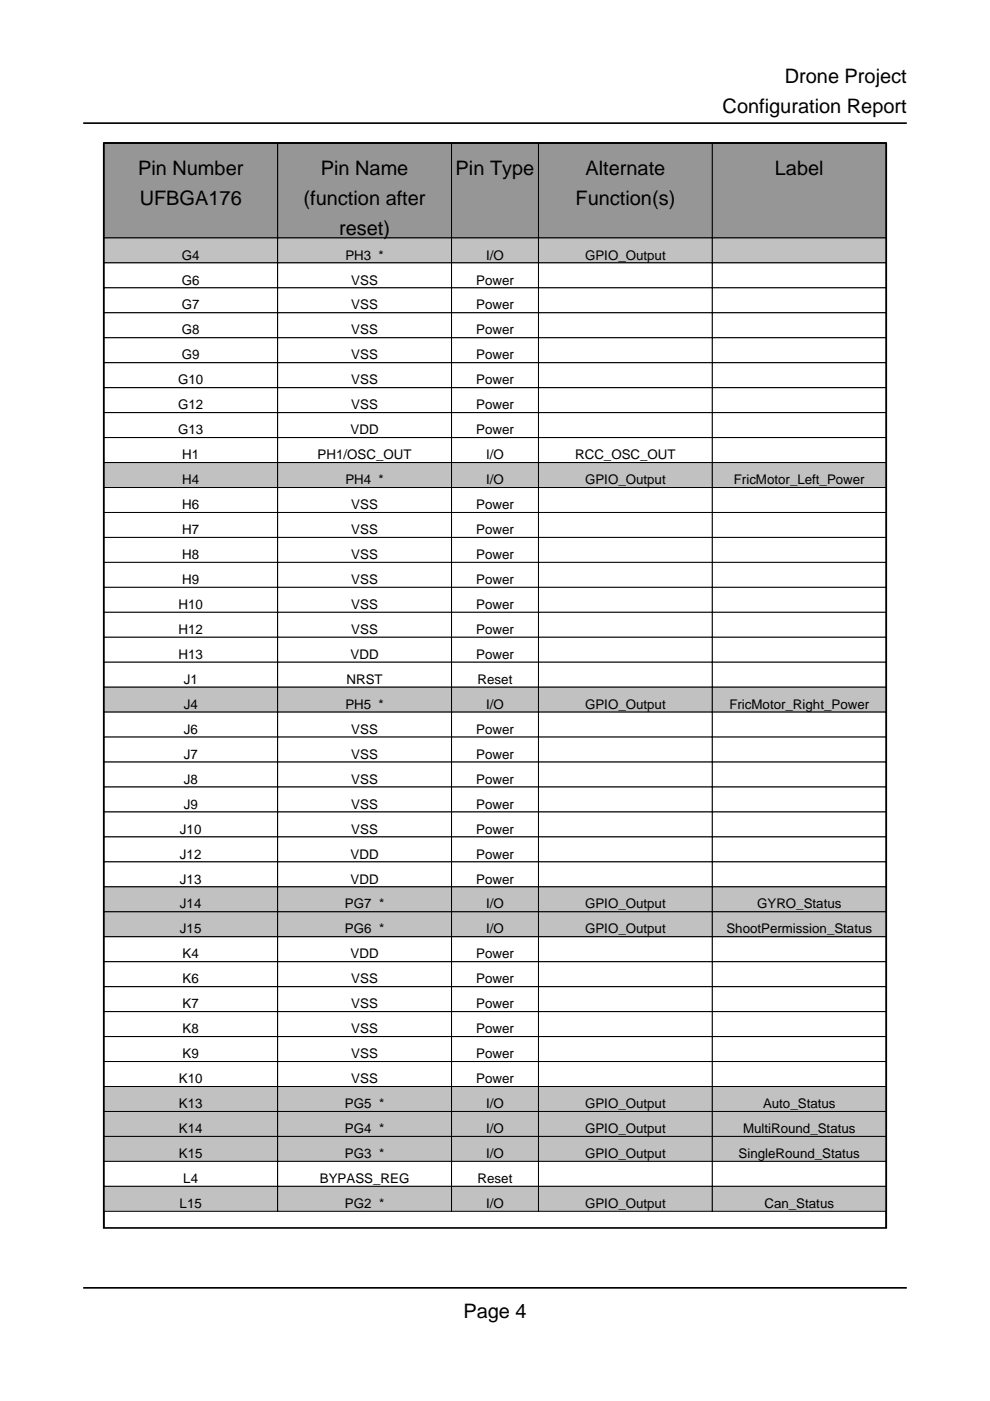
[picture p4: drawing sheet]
<svg xmlns="http://www.w3.org/2000/svg" width="210mm" height="297mm" viewBox="0 0 210 297" stroke-linecap="round" stroke-linejoin="round" font-family="sans-serif">
<defs><g id="words">
<g font-size="4.2">
<text x="166.4" y="17.6">Drone Project</text>
<text x="153.2" y="24">Configuration Report</text>
<text x="29.3" y="37">Pin Number</text>
<text x="68" y="37">Pin Name</text>
<text x="96.6" y="37">Pin Type</text>
<text x="124.1" y="37">Alternate</text>
<text x="164.3" y="37">Label</text>
<text x="29.6" y="43.4">UFBGA176</text>
<text x="64.4" y="43.4">(function after</text>
<text x="122" y="43.4">Function(s)</text>
<text x="71.9" y="49.7">reset)</text>
<text x="98.2" y="279.4">Page 4</text>
</g>
<g font-size="2.8">
<text x="38.6" y="55">G4</text>
<text x="73.2" y="55">PH3 *</text>
<text x="103.1" y="55">I/O</text>
<text x="124.1" y="55">GPIO_Output</text>
<text x="38.6" y="60.3">G6</text>
<text x="38.6" y="65.6">G7</text>
<text x="74.5" y="60.3">VSS</text>
<text x="74.5" y="65.6">VSS</text>
<text x="101" y="60.3">Power</text>
<text x="101" y="65.6">Power</text>
<text x="38.6" y="70.9">G8</text>
<text x="74.5" y="70.9">VSS</text>
<text x="101" y="70.9">Power</text>
<text x="38.6" y="76.2">G9</text>
<text x="74.5" y="76.2">VSS</text>
<text x="101" y="76.2">Power</text>
<text x="37.8" y="81.5">G10</text>
<text x="74.5" y="81.5">VSS</text>
<text x="101" y="81.5">Power</text>
<text x="37.8" y="86.8">G12</text>
<text x="74.5" y="86.8">VSS</text>
<text x="101" y="86.8">Power</text>
<text x="37.8" y="92.1">G13</text>
<text x="74.3" y="92.1">VDD</text>
<text x="101" y="92.1">Power</text>
<text x="38.6" y="97.4">H1</text>
<text x="67.3" y="97.4">PH1/OSC_OUT</text>
<text x="103.1" y="97.4">I/O</text>
<text x="121.9" y="97.4">RCC_OSC_OUT</text>
<text x="38.6" y="102.7">H4</text>
<text x="38.6" y="107.9">H6</text>
<text x="73.2" y="102.7">PH4 *</text>
<text x="74.5" y="107.9">VSS</text>
<text x="101" y="107.9">Power</text>
<text x="103.1" y="102.7">I/O</text>
<text x="124.1" y="102.7">GPIO_Output</text>
<text x="155.6" y="102.7">FricMotor_Left_Power</text>
<text x="38.6" y="113.2">H7</text>
<text x="74.5" y="113.2">VSS</text>
<text x="101" y="113.2">Power</text>
<text x="38.6" y="118.5">H8</text>
<text x="74.5" y="118.5">VSS</text>
<text x="101" y="118.5">Power</text>
<text x="38.6" y="123.8">H9</text>
<text x="74.5" y="123.8">VSS</text>
<text x="101" y="123.8">Power</text>
<text x="37.8" y="129.1">H10</text>
<text x="74.5" y="129.1">VSS</text>
<text x="101" y="129.1">Power</text>
<text x="37.8" y="134.4">H12</text>
<text x="74.5" y="134.4">VSS</text>
<text x="101" y="134.4">Power</text>
<text x="37.8" y="139.7">H13</text>
<text x="74.3" y="139.7">VDD</text>
<text x="101" y="139.7">Power</text>
<text x="38.9" y="145">J1</text>
<text x="73.5" y="145">NRST</text>
<text x="101.3" y="145">Reset</text>
<text x="38.9" y="150.3">J4</text>
<text x="38.9" y="155.6">J6</text>
<text x="73.2" y="150.3">PH5 *</text>
<text x="74.5" y="155.6">VSS</text>
<text x="101" y="155.6">Power</text>
<text x="103.1" y="150.3">I/O</text>
<text x="124.1" y="150.3">GPIO_Output</text>
<text x="154.6" y="150.3">FricMotor_Right_Power</text>
<text x="38.9" y="160.9">J7</text>
<text x="74.5" y="160.9">VSS</text>
<text x="101" y="160.9">Power</text>
<text x="38.9" y="166.2">J8</text>
<text x="74.5" y="166.2">VSS</text>
<text x="101" y="166.2">Power</text>
<text x="38.9" y="171.4">J9</text>
<text x="74.5" y="171.4">VSS</text>
<text x="101" y="171.4">Power</text>
<text x="38.2" y="176.7">J10</text>
<text x="74.5" y="176.7">VSS</text>
<text x="101" y="176.7">Power</text>
<text x="38.2" y="182">J12</text>
<text x="74.3" y="182">VDD</text>
<text x="101" y="182">Power</text>
<text x="38.2" y="187.3">J13</text>
<text x="74.3" y="187.3">VDD</text>
<text x="101" y="187.3">Power</text>
<text x="38.2" y="192.6">J14</text>
<text x="38.2" y="197.9">J15</text>
<text x="73.1" y="192.6">PG7 *</text>
<text x="73.1" y="197.9">PG6 *</text>
<text x="103.1" y="192.6">I/O</text>
<text x="103.1" y="197.9">I/O</text>
<text x="124.1" y="192.6">GPIO_Output</text>
<text x="124.1" y="197.9">GPIO_Output</text>
<text x="154" y="197.9">ShootPermission_Status</text>
<text x="160.5" y="192.6">GYRO_Status</text>
<text x="38.7" y="203.2">K4</text>
<text x="74.3" y="203.2">VDD</text>
<text x="101" y="203.2">Power</text>
<text x="38.7" y="208.5">K6</text>
<text x="74.5" y="208.5">VSS</text>
<text x="101" y="208.5">Power</text>
<text x="38.7" y="213.8">K7</text>
<text x="74.5" y="213.8">VSS</text>
<text x="101" y="213.8">Power</text>
<text x="38.7" y="219.1">K8</text>
<text x="74.5" y="219.1">VSS</text>
<text x="101" y="219.1">Power</text>
<text x="38.7" y="224.4">K9</text>
<text x="74.5" y="224.4">VSS</text>
<text x="101" y="224.4">Power</text>
<text x="37.9" y="229.7">K10</text>
<text x="74.5" y="229.7">VSS</text>
<text x="101" y="229.7">Power</text>
<text x="37.9" y="234.9">K13</text>
<text x="73.1" y="234.9">PG5 *</text>
<text x="103.1" y="234.9">I/O</text>
<text x="124.1" y="234.9">GPIO_Output</text>
<text x="161.8" y="234.9">Auto_Status</text>
<text x="37.9" y="240.2">K14</text>
<text x="37.9" y="245.5">K15</text>
<text x="73.1" y="240.2">PG4 *</text>
<text x="73.1" y="245.5">PG3 *</text>
<text x="103.1" y="240.2">I/O</text>
<text x="103.1" y="245.5">I/O</text>
<text x="124.1" y="240.2">GPIO_Output</text>
<text x="124.1" y="245.5">GPIO_Output</text>
<text x="156.6" y="245.5">SingleRound_Status</text>
<text x="157.5" y="240.2">MultiRound_Status</text>
<text x="38.9" y="250.8">L4</text>
<text x="67.8" y="250.8">BYPASS_REG</text>
<text x="101.3" y="250.8">Reset</text>
<text x="38.1" y="256.1">L15</text>
<text x="73.1" y="256.1">PG2 *</text>
<text x="103.1" y="256.1">I/O</text>
<text x="124.1" y="256.1">GPIO_Output</text>
<text x="162.1" y="256.1">Can_Status</text>
</g>
</g></defs>
<path d="M22 260.3v-230h165.9v230" fill="none" stroke="#000" stroke-width=".35"/>
<path d="M22 30.3h36.9v20.1h-36.9z" fill="#90989e"/>
<path d="M22 30.3h36.9v20.1h-36.9z" fill="none" stroke="#000" stroke-width=".21"/>
<path d="M58.9 30.3h36.8v20.1h-36.8z" fill="#90989e"/>
<path d="M58.9 30.3h36.8v20.1h-36.8z" fill="none" stroke="#000" stroke-width=".21"/>
<path d="M95.7 30.3h18.5v20.1h-18.5z" fill="#90989e"/>
<path d="M95.7 30.3h18.5v20.1h-18.5z" fill="none" stroke="#000" stroke-width=".21"/>
<path d="M114.2 30.3h36.8v20.1h-36.8z" fill="#90989e"/>
<path d="M114.2 30.3h36.8v20.1h-36.8z" fill="none" stroke="#000" stroke-width=".21"/>
<path d="M151 30.3h36.9v20.1h-36.9z" fill="#90989e"/>
<path d="M151 30.3h36.9v20.1h-36.9z" fill="none" stroke="#000" stroke-width=".21"/>
<path d="M22 50.4h36.9v5.3h-36.9z" fill="#b9c4ca"/>
<path d="M22 50.4h36.9v5.3h-36.9z" fill="none" stroke="#000" stroke-width=".21"/>
<path d="M58.9 50.4h36.8v5.3h-36.8z" fill="#b9c4ca"/>
<path d="M58.9 50.4h36.8v5.3h-36.8z" fill="none" stroke="#000" stroke-width=".21"/>
<path d="M95.7 50.4h18.5v5.3h-18.5z" fill="#b9c4ca"/>
<path d="M95.7 50.4h18.5v5.3h-18.5z" fill="none" stroke="#000" stroke-width=".21"/>
<path d="M114.2 50.4h36.8v5.3h-36.8z" fill="#b9c4ca"/>
<path d="M114.2 50.4h36.8v5.3h-36.8z" fill="none" stroke="#000" stroke-width=".21"/>
<path d="M151 50.4h36.9v5.3h-36.9z" fill="#b9c4ca"/>
<path d="M151 50.4h36.9v5.3h-36.9z" fill="none" stroke="#000" stroke-width=".21"/>
<path d="M22 55.7h36.9v5.3h-36.9z" fill="#fff"/>
<path d="M22 55.7h36.9v5.3h-36.9z" fill="none" stroke="#000" stroke-width=".21"/>
<path d="M58.9 55.7h36.8v5.3h-36.8z" fill="#fff"/>
<path d="M58.9 55.7h36.8v5.3h-36.8z" fill="none" stroke="#000" stroke-width=".21"/>
<path d="M95.7 55.7h18.5v5.3h-18.5z" fill="#fff"/>
<path d="M95.7 55.7h18.5v5.3h-18.5z" fill="none" stroke="#000" stroke-width=".21"/>
<path d="M114.2 55.7h36.8v5.3h-36.8z" fill="#fff"/>
<path d="M114.2 55.7h36.8v5.3h-36.8z" fill="none" stroke="#000" stroke-width=".21"/>
<path d="M151 55.7h36.9v5.3h-36.9z" fill="#fff"/>
<path d="M151 55.7h36.9v5.3h-36.9z" fill="none" stroke="#000" stroke-width=".21"/>
<path d="M22 61h36.9v5.3h-36.9z" fill="#fff"/>
<path d="M22 61h36.9v5.3h-36.9z" fill="none" stroke="#000" stroke-width=".21"/>
<path d="M58.9 61h36.8v5.3h-36.8z" fill="#fff"/>
<path d="M58.9 61h36.8v5.3h-36.8z" fill="none" stroke="#000" stroke-width=".21"/>
<path d="M95.7 61h18.5v5.3h-18.5z" fill="#fff"/>
<path d="M95.7 61h18.5v5.3h-18.5z" fill="none" stroke="#000" stroke-width=".21"/>
<path d="M114.2 61h36.8v5.3h-36.8z" fill="#fff"/>
<path d="M114.2 61h36.8v5.3h-36.8z" fill="none" stroke="#000" stroke-width=".21"/>
<path d="M151 61h36.9v5.3h-36.9z" fill="#fff"/>
<path d="M151 61h36.9v5.3h-36.9z" fill="none" stroke="#000" stroke-width=".21"/>
<path d="M22 66.3h36.9v5.3h-36.9z" fill="#fff"/>
<path d="M22 66.3h36.9v5.3h-36.9z" fill="none" stroke="#000" stroke-width=".21"/>
<path d="M58.9 66.3h36.8v5.3h-36.8z" fill="#fff"/>
<path d="M58.9 66.3h36.8v5.3h-36.8z" fill="none" stroke="#000" stroke-width=".21"/>
<path d="M95.7 66.3h18.5v5.3h-18.5z" fill="#fff"/>
<path d="M95.7 66.3h18.5v5.3h-18.5z" fill="none" stroke="#000" stroke-width=".21"/>
<path d="M114.2 66.3h36.8v5.3h-36.8z" fill="#fff"/>
<path d="M114.2 66.3h36.8v5.3h-36.8z" fill="none" stroke="#000" stroke-width=".21"/>
<path d="M151 66.3h36.9v5.3h-36.9z" fill="#fff"/>
<path d="M151 66.3h36.9v5.3h-36.9z" fill="none" stroke="#000" stroke-width=".21"/>
<path d="M22 71.6h36.9v5.3h-36.9z" fill="#fff"/>
<path d="M22 71.6h36.9v5.3h-36.9z" fill="none" stroke="#000" stroke-width=".21"/>
<path d="M58.9 71.6h36.8v5.3h-36.8z" fill="#fff"/>
<path d="M58.9 71.6h36.8v5.3h-36.8z" fill="none" stroke="#000" stroke-width=".21"/>
<path d="M95.7 71.6h18.5v5.3h-18.5z" fill="#fff"/>
<path d="M95.7 71.6h18.5v5.3h-18.5z" fill="none" stroke="#000" stroke-width=".21"/>
<path d="M114.2 71.6h36.8v5.3h-36.8z" fill="#fff"/>
<path d="M114.2 71.6h36.8v5.3h-36.8z" fill="none" stroke="#000" stroke-width=".21"/>
<path d="M151 71.6h36.9v5.3h-36.9z" fill="#fff"/>
<path d="M151 71.6h36.9v5.3h-36.9z" fill="none" stroke="#000" stroke-width=".21"/>
<path d="M22 76.9h36.9v5.3h-36.9z" fill="#fff"/>
<path d="M22 76.9h36.9v5.3h-36.9z" fill="none" stroke="#000" stroke-width=".21"/>
<path d="M58.9 76.9h36.8v5.3h-36.8z" fill="#fff"/>
<path d="M58.9 76.9h36.8v5.3h-36.8z" fill="none" stroke="#000" stroke-width=".21"/>
<path d="M95.7 76.9h18.5v5.3h-18.5z" fill="#fff"/>
<path d="M95.7 76.9h18.5v5.3h-18.5z" fill="none" stroke="#000" stroke-width=".21"/>
<path d="M114.2 76.9h36.8v5.3h-36.8z" fill="#fff"/>
<path d="M114.2 76.9h36.8v5.3h-36.8z" fill="none" stroke="#000" stroke-width=".21"/>
<path d="M151 76.9h36.9v5.3h-36.9z" fill="#fff"/>
<path d="M151 76.9h36.9v5.3h-36.9z" fill="none" stroke="#000" stroke-width=".21"/>
<path d="M22 82.2h36.9v5.3h-36.9z" fill="#fff"/>
<path d="M22 82.2h36.9v5.3h-36.9z" fill="none" stroke="#000" stroke-width=".21"/>
<path d="M58.9 82.2h36.8v5.3h-36.8z" fill="#fff"/>
<path d="M58.9 82.2h36.8v5.3h-36.8z" fill="none" stroke="#000" stroke-width=".21"/>
<path d="M95.7 82.2h18.5v5.3h-18.5z" fill="#fff"/>
<path d="M95.7 82.2h18.5v5.3h-18.5z" fill="none" stroke="#000" stroke-width=".21"/>
<path d="M114.2 82.2h36.8v5.3h-36.8z" fill="#fff"/>
<path d="M114.2 82.2h36.8v5.3h-36.8z" fill="none" stroke="#000" stroke-width=".21"/>
<path d="M151 82.2h36.9v5.3h-36.9z" fill="#fff"/>
<path d="M151 82.2h36.9v5.3h-36.9z" fill="none" stroke="#000" stroke-width=".21"/>
<path d="M22 87.5h36.9v5.3h-36.9z" fill="#fff"/>
<path d="M22 87.5h36.9v5.3h-36.9z" fill="none" stroke="#000" stroke-width=".21"/>
<path d="M58.9 87.5h36.8v5.3h-36.8z" fill="#fff"/>
<path d="M58.9 87.5h36.8v5.3h-36.8z" fill="none" stroke="#000" stroke-width=".21"/>
<path d="M95.7 87.5h18.5v5.3h-18.5z" fill="#fff"/>
<path d="M95.7 87.5h18.5v5.3h-18.5z" fill="none" stroke="#000" stroke-width=".21"/>
<path d="M114.2 87.5h36.8v5.3h-36.8z" fill="#fff"/>
<path d="M114.2 87.5h36.8v5.3h-36.8z" fill="none" stroke="#000" stroke-width=".21"/>
<path d="M151 87.5h36.9v5.3h-36.9z" fill="#fff"/>
<path d="M151 87.5h36.9v5.3h-36.9z" fill="none" stroke="#000" stroke-width=".21"/>
<path d="M22 92.8h36.9v5.3h-36.9z" fill="#fff"/>
<path d="M22 92.8h36.9v5.3h-36.9z" fill="none" stroke="#000" stroke-width=".21"/>
<path d="M58.9 92.8h36.8v5.3h-36.8z" fill="#fff"/>
<path d="M58.9 92.8h36.8v5.3h-36.8z" fill="none" stroke="#000" stroke-width=".21"/>
<path d="M95.7 92.8h18.5v5.3h-18.5z" fill="#fff"/>
<path d="M95.7 92.8h18.5v5.3h-18.5z" fill="none" stroke="#000" stroke-width=".21"/>
<path d="M114.2 92.8h36.8v5.3h-36.8z" fill="#fff"/>
<path d="M114.2 92.8h36.8v5.3h-36.8z" fill="none" stroke="#000" stroke-width=".21"/>
<path d="M151 92.8h36.9v5.3h-36.9z" fill="#fff"/>
<path d="M151 92.8h36.9v5.3h-36.9z" fill="none" stroke="#000" stroke-width=".21"/>
<path d="M22 98.1h36.9v5.3h-36.9z" fill="#b9c4ca"/>
<path d="M22 98.1h36.9v5.3h-36.9z" fill="none" stroke="#000" stroke-width=".21"/>
<path d="M58.9 98.1h36.8v5.3h-36.8z" fill="#b9c4ca"/>
<path d="M58.9 98.1h36.8v5.3h-36.8z" fill="none" stroke="#000" stroke-width=".21"/>
<path d="M95.7 98.1h18.5v5.3h-18.5z" fill="#b9c4ca"/>
<path d="M95.7 98.1h18.5v5.3h-18.5z" fill="none" stroke="#000" stroke-width=".21"/>
<path d="M114.2 98.1h36.8v5.3h-36.8z" fill="#b9c4ca"/>
<path d="M114.2 98.1h36.8v5.3h-36.8z" fill="none" stroke="#000" stroke-width=".21"/>
<path d="M151 98.1h36.9v5.3h-36.9z" fill="#b9c4ca"/>
<path d="M151 98.1h36.9v5.3h-36.9z" fill="none" stroke="#000" stroke-width=".21"/>
<path d="M22 103.4h36.9v5.3h-36.9z" fill="#fff"/>
<path d="M22 103.4h36.9v5.3h-36.9z" fill="none" stroke="#000" stroke-width=".21"/>
<path d="M58.9 103.4h36.8v5.3h-36.8z" fill="#fff"/>
<path d="M58.9 103.4h36.8v5.3h-36.8z" fill="none" stroke="#000" stroke-width=".21"/>
<path d="M95.7 103.4h18.5v5.3h-18.5z" fill="#fff"/>
<path d="M95.7 103.4h18.5v5.3h-18.5z" fill="none" stroke="#000" stroke-width=".21"/>
<path d="M114.2 103.4h36.8v5.3h-36.8z" fill="#fff"/>
<path d="M114.2 103.4h36.8v5.3h-36.8z" fill="none" stroke="#000" stroke-width=".21"/>
<path d="M151 103.4h36.9v5.3h-36.9z" fill="#fff"/>
<path d="M151 103.4h36.9v5.3h-36.9z" fill="none" stroke="#000" stroke-width=".21"/>
<path d="M22 108.7h36.9v5.2h-36.9z" fill="#fff"/>
<path d="M22 108.7h36.9v5.2h-36.9z" fill="none" stroke="#000" stroke-width=".21"/>
<path d="M58.9 108.7h36.8v5.2h-36.8z" fill="#fff"/>
<path d="M58.9 108.7h36.8v5.2h-36.8z" fill="none" stroke="#000" stroke-width=".21"/>
<path d="M95.7 108.7h18.5v5.2h-18.5z" fill="#fff"/>
<path d="M95.7 108.7h18.5v5.2h-18.5z" fill="none" stroke="#000" stroke-width=".21"/>
<path d="M114.2 108.7h36.8v5.2h-36.8z" fill="#fff"/>
<path d="M114.2 108.7h36.8v5.2h-36.8z" fill="none" stroke="#000" stroke-width=".21"/>
<path d="M151 108.7h36.9v5.2h-36.9z" fill="#fff"/>
<path d="M151 108.7h36.9v5.2h-36.9z" fill="none" stroke="#000" stroke-width=".21"/>
<path d="M22 113.9h36.9v5.3h-36.9z" fill="#fff"/>
<path d="M22 113.9h36.9v5.3h-36.9z" fill="none" stroke="#000" stroke-width=".21"/>
<path d="M58.9 113.9h36.8v5.3h-36.8z" fill="#fff"/>
<path d="M58.9 113.9h36.8v5.3h-36.8z" fill="none" stroke="#000" stroke-width=".21"/>
<path d="M95.7 113.9h18.5v5.3h-18.5z" fill="#fff"/>
<path d="M95.7 113.9h18.5v5.3h-18.5z" fill="none" stroke="#000" stroke-width=".21"/>
<path d="M114.2 113.9h36.8v5.3h-36.8z" fill="#fff"/>
<path d="M114.2 113.9h36.8v5.3h-36.8z" fill="none" stroke="#000" stroke-width=".21"/>
<path d="M151 113.9h36.9v5.3h-36.9z" fill="#fff"/>
<path d="M151 113.9h36.9v5.3h-36.9z" fill="none" stroke="#000" stroke-width=".21"/>
<path d="M22 119.2h36.9v5.3h-36.9z" fill="#fff"/>
<path d="M22 119.2h36.9v5.3h-36.9z" fill="none" stroke="#000" stroke-width=".21"/>
<path d="M58.9 119.2h36.8v5.3h-36.8z" fill="#fff"/>
<path d="M58.9 119.2h36.8v5.3h-36.8z" fill="none" stroke="#000" stroke-width=".21"/>
<path d="M95.7 119.2h18.5v5.3h-18.5z" fill="#fff"/>
<path d="M95.7 119.2h18.5v5.3h-18.5z" fill="none" stroke="#000" stroke-width=".21"/>
<path d="M114.2 119.2h36.8v5.3h-36.8z" fill="#fff"/>
<path d="M114.2 119.2h36.8v5.3h-36.8z" fill="none" stroke="#000" stroke-width=".21"/>
<path d="M151 119.2h36.9v5.3h-36.9z" fill="#fff"/>
<path d="M151 119.2h36.9v5.3h-36.9z" fill="none" stroke="#000" stroke-width=".21"/>
<path d="M22 124.5h36.9v5.3h-36.9z" fill="#fff"/>
<path d="M22 124.5h36.9v5.3h-36.9z" fill="none" stroke="#000" stroke-width=".21"/>
<path d="M58.9 124.5h36.8v5.3h-36.8z" fill="#fff"/>
<path d="M58.9 124.5h36.8v5.3h-36.8z" fill="none" stroke="#000" stroke-width=".21"/>
<path d="M95.7 124.5h18.5v5.3h-18.5z" fill="#fff"/>
<path d="M95.7 124.5h18.5v5.3h-18.5z" fill="none" stroke="#000" stroke-width=".21"/>
<path d="M114.2 124.5h36.8v5.3h-36.8z" fill="#fff"/>
<path d="M114.2 124.5h36.8v5.3h-36.8z" fill="none" stroke="#000" stroke-width=".21"/>
<path d="M151 124.5h36.9v5.3h-36.9z" fill="#fff"/>
<path d="M151 124.5h36.9v5.3h-36.9z" fill="none" stroke="#000" stroke-width=".21"/>
<path d="M22 129.8h36.9v5.3h-36.9z" fill="#fff"/>
<path d="M22 129.8h36.9v5.3h-36.9z" fill="none" stroke="#000" stroke-width=".21"/>
<path d="M58.9 129.8h36.8v5.3h-36.8z" fill="#fff"/>
<path d="M58.9 129.8h36.8v5.3h-36.8z" fill="none" stroke="#000" stroke-width=".21"/>
<path d="M95.7 129.8h18.5v5.3h-18.5z" fill="#fff"/>
<path d="M95.7 129.8h18.5v5.3h-18.5z" fill="none" stroke="#000" stroke-width=".21"/>
<path d="M114.2 129.8h36.8v5.3h-36.8z" fill="#fff"/>
<path d="M114.2 129.8h36.8v5.3h-36.8z" fill="none" stroke="#000" stroke-width=".21"/>
<path d="M151 129.8h36.9v5.3h-36.9z" fill="#fff"/>
<path d="M151 129.8h36.9v5.3h-36.9z" fill="none" stroke="#000" stroke-width=".21"/>
<path d="M22 135.1h36.9v5.3h-36.9z" fill="#fff"/>
<path d="M22 135.1h36.9v5.3h-36.9z" fill="none" stroke="#000" stroke-width=".21"/>
<path d="M58.9 135.1h36.8v5.3h-36.8z" fill="#fff"/>
<path d="M58.9 135.1h36.8v5.3h-36.8z" fill="none" stroke="#000" stroke-width=".21"/>
<path d="M95.7 135.1h18.5v5.3h-18.5z" fill="#fff"/>
<path d="M95.7 135.1h18.5v5.3h-18.5z" fill="none" stroke="#000" stroke-width=".21"/>
<path d="M114.2 135.1h36.8v5.3h-36.8z" fill="#fff"/>
<path d="M114.2 135.1h36.8v5.3h-36.8z" fill="none" stroke="#000" stroke-width=".21"/>
<path d="M151 135.1h36.9v5.3h-36.9z" fill="#fff"/>
<path d="M151 135.1h36.9v5.3h-36.9z" fill="none" stroke="#000" stroke-width=".21"/>
<path d="M22 140.4h36.9v5.3h-36.9z" fill="#fff"/>
<path d="M22 140.4h36.9v5.3h-36.9z" fill="none" stroke="#000" stroke-width=".21"/>
<path d="M58.9 140.4h36.8v5.3h-36.8z" fill="#fff"/>
<path d="M58.9 140.4h36.8v5.3h-36.8z" fill="none" stroke="#000" stroke-width=".21"/>
<path d="M95.7 140.4h18.5v5.3h-18.5z" fill="#fff"/>
<path d="M95.7 140.4h18.5v5.3h-18.5z" fill="none" stroke="#000" stroke-width=".21"/>
<path d="M114.2 140.4h36.8v5.3h-36.8z" fill="#fff"/>
<path d="M114.2 140.4h36.8v5.3h-36.8z" fill="none" stroke="#000" stroke-width=".21"/>
<path d="M151 140.4h36.9v5.3h-36.9z" fill="#fff"/>
<path d="M151 140.4h36.9v5.3h-36.9z" fill="none" stroke="#000" stroke-width=".21"/>
<path d="M22 145.7h36.9v5.3h-36.9z" fill="#b9c4ca"/>
<path d="M22 145.7h36.9v5.3h-36.9z" fill="none" stroke="#000" stroke-width=".21"/>
<path d="M58.9 145.7h36.8v5.3h-36.8z" fill="#b9c4ca"/>
<path d="M58.9 145.7h36.8v5.3h-36.8z" fill="none" stroke="#000" stroke-width=".21"/>
<path d="M95.7 145.7h18.5v5.3h-18.5z" fill="#b9c4ca"/>
<path d="M95.7 145.7h18.5v5.3h-18.5z" fill="none" stroke="#000" stroke-width=".21"/>
<path d="M114.2 145.7h36.8v5.3h-36.8z" fill="#b9c4ca"/>
<path d="M114.2 145.7h36.8v5.3h-36.8z" fill="none" stroke="#000" stroke-width=".21"/>
<path d="M151 145.7h36.9v5.3h-36.9z" fill="#b9c4ca"/>
<path d="M151 145.7h36.9v5.3h-36.9z" fill="none" stroke="#000" stroke-width=".21"/>
<path d="M22 151h36.9v5.3h-36.9z" fill="#fff"/>
<path d="M22 151h36.9v5.3h-36.9z" fill="none" stroke="#000" stroke-width=".21"/>
<path d="M58.9 151h36.8v5.3h-36.8z" fill="#fff"/>
<path d="M58.9 151h36.8v5.3h-36.8z" fill="none" stroke="#000" stroke-width=".21"/>
<path d="M95.7 151h18.5v5.3h-18.5z" fill="#fff"/>
<path d="M95.7 151h18.5v5.3h-18.5z" fill="none" stroke="#000" stroke-width=".21"/>
<path d="M114.2 151h36.8v5.3h-36.8z" fill="#fff"/>
<path d="M114.2 151h36.8v5.3h-36.8z" fill="none" stroke="#000" stroke-width=".21"/>
<path d="M151 151h36.9v5.3h-36.9z" fill="#fff"/>
<path d="M151 151h36.9v5.3h-36.9z" fill="none" stroke="#000" stroke-width=".21"/>
<path d="M22 156.3h36.9v5.3h-36.9z" fill="#fff"/>
<path d="M22 156.3h36.9v5.3h-36.9z" fill="none" stroke="#000" stroke-width=".21"/>
<path d="M58.9 156.3h36.8v5.3h-36.8z" fill="#fff"/>
<path d="M58.9 156.3h36.8v5.3h-36.8z" fill="none" stroke="#000" stroke-width=".21"/>
<path d="M95.7 156.3h18.5v5.3h-18.5z" fill="#fff"/>
<path d="M95.7 156.3h18.5v5.3h-18.5z" fill="none" stroke="#000" stroke-width=".21"/>
<path d="M114.2 156.3h36.8v5.3h-36.8z" fill="#fff"/>
<path d="M114.2 156.3h36.8v5.3h-36.8z" fill="none" stroke="#000" stroke-width=".21"/>
<path d="M151 156.3h36.9v5.3h-36.9z" fill="#fff"/>
<path d="M151 156.3h36.9v5.3h-36.9z" fill="none" stroke="#000" stroke-width=".21"/>
<path d="M22 161.6h36.9v5.3h-36.9z" fill="#fff"/>
<path d="M22 161.6h36.9v5.3h-36.9z" fill="none" stroke="#000" stroke-width=".21"/>
<path d="M58.9 161.6h36.8v5.3h-36.8z" fill="#fff"/>
<path d="M58.9 161.6h36.8v5.3h-36.8z" fill="none" stroke="#000" stroke-width=".21"/>
<path d="M95.7 161.6h18.5v5.3h-18.5z" fill="#fff"/>
<path d="M95.7 161.6h18.5v5.3h-18.5z" fill="none" stroke="#000" stroke-width=".21"/>
<path d="M114.2 161.6h36.8v5.3h-36.8z" fill="#fff"/>
<path d="M114.2 161.6h36.8v5.3h-36.8z" fill="none" stroke="#000" stroke-width=".21"/>
<path d="M151 161.6h36.9v5.3h-36.9z" fill="#fff"/>
<path d="M151 161.6h36.9v5.3h-36.9z" fill="none" stroke="#000" stroke-width=".21"/>
<path d="M22 166.9h36.9v5.3h-36.9z" fill="#fff"/>
<path d="M22 166.9h36.9v5.3h-36.9z" fill="none" stroke="#000" stroke-width=".21"/>
<path d="M58.9 166.9h36.8v5.3h-36.8z" fill="#fff"/>
<path d="M58.9 166.9h36.8v5.3h-36.8z" fill="none" stroke="#000" stroke-width=".21"/>
<path d="M95.7 166.9h18.5v5.3h-18.5z" fill="#fff"/>
<path d="M95.7 166.9h18.5v5.3h-18.5z" fill="none" stroke="#000" stroke-width=".21"/>
<path d="M114.2 166.9h36.8v5.3h-36.8z" fill="#fff"/>
<path d="M114.2 166.9h36.8v5.3h-36.8z" fill="none" stroke="#000" stroke-width=".21"/>
<path d="M151 166.9h36.9v5.3h-36.9z" fill="#fff"/>
<path d="M151 166.9h36.9v5.3h-36.9z" fill="none" stroke="#000" stroke-width=".21"/>
<path d="M22 172.2h36.9v5.2h-36.9z" fill="#fff"/>
<path d="M22 172.2h36.9v5.2h-36.9z" fill="none" stroke="#000" stroke-width=".21"/>
<path d="M58.9 172.2h36.8v5.2h-36.8z" fill="#fff"/>
<path d="M58.9 172.2h36.8v5.2h-36.8z" fill="none" stroke="#000" stroke-width=".21"/>
<path d="M95.7 172.2h18.5v5.2h-18.5z" fill="#fff"/>
<path d="M95.7 172.2h18.5v5.2h-18.5z" fill="none" stroke="#000" stroke-width=".21"/>
<path d="M114.2 172.2h36.8v5.2h-36.8z" fill="#fff"/>
<path d="M114.2 172.2h36.8v5.2h-36.8z" fill="none" stroke="#000" stroke-width=".21"/>
<path d="M151 172.2h36.9v5.2h-36.9z" fill="#fff"/>
<path d="M151 172.2h36.9v5.2h-36.9z" fill="none" stroke="#000" stroke-width=".21"/>
<path d="M22 177.4h36.9v5.3h-36.9z" fill="#fff"/>
<path d="M22 177.4h36.9v5.3h-36.9z" fill="none" stroke="#000" stroke-width=".21"/>
<path d="M58.9 177.4h36.8v5.3h-36.8z" fill="#fff"/>
<path d="M58.9 177.4h36.8v5.3h-36.8z" fill="none" stroke="#000" stroke-width=".21"/>
<path d="M95.7 177.4h18.5v5.3h-18.5z" fill="#fff"/>
<path d="M95.7 177.4h18.5v5.3h-18.5z" fill="none" stroke="#000" stroke-width=".21"/>
<path d="M114.2 177.4h36.8v5.3h-36.8z" fill="#fff"/>
<path d="M114.2 177.4h36.8v5.3h-36.8z" fill="none" stroke="#000" stroke-width=".21"/>
<path d="M151 177.4h36.9v5.3h-36.9z" fill="#fff"/>
<path d="M151 177.4h36.9v5.3h-36.9z" fill="none" stroke="#000" stroke-width=".21"/>
<path d="M22 182.7h36.9v5.3h-36.9z" fill="#fff"/>
<path d="M22 182.7h36.9v5.3h-36.9z" fill="none" stroke="#000" stroke-width=".21"/>
<path d="M58.9 182.7h36.8v5.3h-36.8z" fill="#fff"/>
<path d="M58.9 182.7h36.8v5.3h-36.8z" fill="none" stroke="#000" stroke-width=".21"/>
<path d="M95.7 182.7h18.5v5.3h-18.5z" fill="#fff"/>
<path d="M95.7 182.7h18.5v5.3h-18.5z" fill="none" stroke="#000" stroke-width=".21"/>
<path d="M114.2 182.7h36.8v5.3h-36.8z" fill="#fff"/>
<path d="M114.2 182.7h36.8v5.3h-36.8z" fill="none" stroke="#000" stroke-width=".21"/>
<path d="M151 182.7h36.9v5.3h-36.9z" fill="#fff"/>
<path d="M151 182.7h36.9v5.3h-36.9z" fill="none" stroke="#000" stroke-width=".21"/>
<path d="M22 188h36.9v5.3h-36.9z" fill="#b9c4ca"/>
<path d="M22 188h36.9v5.3h-36.9z" fill="none" stroke="#000" stroke-width=".21"/>
<path d="M58.9 188h36.8v5.3h-36.8z" fill="#b9c4ca"/>
<path d="M58.9 188h36.8v5.3h-36.8z" fill="none" stroke="#000" stroke-width=".21"/>
<path d="M95.7 188h18.5v5.3h-18.5z" fill="#b9c4ca"/>
<path d="M95.7 188h18.5v5.3h-18.5z" fill="none" stroke="#000" stroke-width=".21"/>
<path d="M114.2 188h36.8v5.3h-36.8z" fill="#b9c4ca"/>
<path d="M114.2 188h36.8v5.3h-36.8z" fill="none" stroke="#000" stroke-width=".21"/>
<path d="M151 188h36.9v5.3h-36.9z" fill="#b9c4ca"/>
<path d="M151 188h36.9v5.3h-36.9z" fill="none" stroke="#000" stroke-width=".21"/>
<path d="M22 193.3h36.9v5.3h-36.9z" fill="#b9c4ca"/>
<path d="M22 193.3h36.9v5.3h-36.9z" fill="none" stroke="#000" stroke-width=".21"/>
<path d="M58.9 193.3h36.8v5.3h-36.8z" fill="#b9c4ca"/>
<path d="M58.9 193.3h36.8v5.3h-36.8z" fill="none" stroke="#000" stroke-width=".21"/>
<path d="M95.7 193.3h18.5v5.3h-18.5z" fill="#b9c4ca"/>
<path d="M95.7 193.3h18.5v5.3h-18.5z" fill="none" stroke="#000" stroke-width=".21"/>
<path d="M114.2 193.3h36.8v5.3h-36.8z" fill="#b9c4ca"/>
<path d="M114.2 193.3h36.8v5.3h-36.8z" fill="none" stroke="#000" stroke-width=".21"/>
<path d="M151 193.3h36.9v5.3h-36.9z" fill="#b9c4ca"/>
<path d="M151 193.3h36.9v5.3h-36.9z" fill="none" stroke="#000" stroke-width=".21"/>
<path d="M22 198.6h36.9v5.3h-36.9z" fill="#fff"/>
<path d="M22 198.6h36.9v5.3h-36.9z" fill="none" stroke="#000" stroke-width=".21"/>
<path d="M58.9 198.6h36.8v5.3h-36.8z" fill="#fff"/>
<path d="M58.9 198.6h36.8v5.3h-36.8z" fill="none" stroke="#000" stroke-width=".21"/>
<path d="M95.7 198.6h18.5v5.3h-18.5z" fill="#fff"/>
<path d="M95.7 198.6h18.5v5.3h-18.5z" fill="none" stroke="#000" stroke-width=".21"/>
<path d="M114.2 198.6h36.8v5.3h-36.8z" fill="#fff"/>
<path d="M114.2 198.6h36.8v5.3h-36.8z" fill="none" stroke="#000" stroke-width=".21"/>
<path d="M151 198.6h36.9v5.3h-36.9z" fill="#fff"/>
<path d="M151 198.6h36.9v5.3h-36.9z" fill="none" stroke="#000" stroke-width=".21"/>
<path d="M22 203.9h36.9v5.3h-36.9z" fill="#fff"/>
<path d="M22 203.9h36.9v5.3h-36.9z" fill="none" stroke="#000" stroke-width=".21"/>
<path d="M58.9 203.9h36.8v5.3h-36.8z" fill="#fff"/>
<path d="M58.9 203.9h36.8v5.3h-36.8z" fill="none" stroke="#000" stroke-width=".21"/>
<path d="M95.7 203.9h18.5v5.3h-18.5z" fill="#fff"/>
<path d="M95.7 203.9h18.5v5.3h-18.5z" fill="none" stroke="#000" stroke-width=".21"/>
<path d="M114.2 203.9h36.8v5.3h-36.8z" fill="#fff"/>
<path d="M114.2 203.9h36.8v5.3h-36.8z" fill="none" stroke="#000" stroke-width=".21"/>
<path d="M151 203.9h36.9v5.3h-36.9z" fill="#fff"/>
<path d="M151 203.9h36.9v5.3h-36.9z" fill="none" stroke="#000" stroke-width=".21"/>
<path d="M22 209.2h36.9v5.3h-36.9z" fill="#fff"/>
<path d="M22 209.2h36.9v5.3h-36.9z" fill="none" stroke="#000" stroke-width=".21"/>
<path d="M58.9 209.2h36.8v5.3h-36.8z" fill="#fff"/>
<path d="M58.9 209.2h36.8v5.3h-36.8z" fill="none" stroke="#000" stroke-width=".21"/>
<path d="M95.7 209.2h18.5v5.3h-18.5z" fill="#fff"/>
<path d="M95.7 209.2h18.5v5.3h-18.5z" fill="none" stroke="#000" stroke-width=".21"/>
<path d="M114.2 209.2h36.8v5.3h-36.8z" fill="#fff"/>
<path d="M114.2 209.2h36.8v5.3h-36.8z" fill="none" stroke="#000" stroke-width=".21"/>
<path d="M151 209.2h36.9v5.3h-36.9z" fill="#fff"/>
<path d="M151 209.2h36.9v5.3h-36.9z" fill="none" stroke="#000" stroke-width=".21"/>
<path d="M22 214.5h36.9v5.3h-36.9z" fill="#fff"/>
<path d="M22 214.5h36.9v5.3h-36.9z" fill="none" stroke="#000" stroke-width=".21"/>
<path d="M58.9 214.5h36.8v5.3h-36.8z" fill="#fff"/>
<path d="M58.9 214.5h36.8v5.3h-36.8z" fill="none" stroke="#000" stroke-width=".21"/>
<path d="M95.7 214.5h18.5v5.3h-18.5z" fill="#fff"/>
<path d="M95.7 214.5h18.5v5.3h-18.5z" fill="none" stroke="#000" stroke-width=".21"/>
<path d="M114.2 214.5h36.8v5.3h-36.8z" fill="#fff"/>
<path d="M114.2 214.5h36.8v5.3h-36.8z" fill="none" stroke="#000" stroke-width=".21"/>
<path d="M151 214.5h36.9v5.3h-36.9z" fill="#fff"/>
<path d="M151 214.5h36.9v5.3h-36.9z" fill="none" stroke="#000" stroke-width=".21"/>
<path d="M22 219.8h36.9v5.3h-36.9z" fill="#fff"/>
<path d="M22 219.8h36.9v5.3h-36.9z" fill="none" stroke="#000" stroke-width=".21"/>
<path d="M58.9 219.8h36.8v5.3h-36.8z" fill="#fff"/>
<path d="M58.9 219.8h36.8v5.3h-36.8z" fill="none" stroke="#000" stroke-width=".21"/>
<path d="M95.7 219.8h18.5v5.3h-18.5z" fill="#fff"/>
<path d="M95.7 219.8h18.5v5.3h-18.5z" fill="none" stroke="#000" stroke-width=".21"/>
<path d="M114.2 219.8h36.8v5.3h-36.8z" fill="#fff"/>
<path d="M114.2 219.8h36.8v5.3h-36.8z" fill="none" stroke="#000" stroke-width=".21"/>
<path d="M151 219.8h36.9v5.3h-36.9z" fill="#fff"/>
<path d="M151 219.8h36.9v5.3h-36.9z" fill="none" stroke="#000" stroke-width=".21"/>
<path d="M22 225.1h36.9v5.3h-36.9z" fill="#fff"/>
<path d="M22 225.1h36.9v5.3h-36.9z" fill="none" stroke="#000" stroke-width=".21"/>
<path d="M58.9 225.1h36.8v5.3h-36.8z" fill="#fff"/>
<path d="M58.9 225.1h36.8v5.3h-36.8z" fill="none" stroke="#000" stroke-width=".21"/>
<path d="M95.7 225.1h18.5v5.3h-18.5z" fill="#fff"/>
<path d="M95.7 225.1h18.5v5.3h-18.5z" fill="none" stroke="#000" stroke-width=".21"/>
<path d="M114.2 225.1h36.8v5.3h-36.8z" fill="#fff"/>
<path d="M114.2 225.1h36.8v5.3h-36.8z" fill="none" stroke="#000" stroke-width=".21"/>
<path d="M151 225.1h36.9v5.3h-36.9z" fill="#fff"/>
<path d="M151 225.1h36.9v5.3h-36.9z" fill="none" stroke="#000" stroke-width=".21"/>
<path d="M22 230.4h36.9v5.3h-36.9z" fill="#b9c4ca"/>
<path d="M22 230.4h36.9v5.3h-36.9z" fill="none" stroke="#000" stroke-width=".21"/>
<path d="M58.9 230.4h36.8v5.3h-36.8z" fill="#b9c4ca"/>
<path d="M58.9 230.4h36.8v5.3h-36.8z" fill="none" stroke="#000" stroke-width=".21"/>
<path d="M95.7 230.4h18.5v5.3h-18.5z" fill="#b9c4ca"/>
<path d="M95.7 230.4h18.5v5.3h-18.5z" fill="none" stroke="#000" stroke-width=".21"/>
<path d="M114.2 230.4h36.8v5.3h-36.8z" fill="#b9c4ca"/>
<path d="M114.2 230.4h36.8v5.3h-36.8z" fill="none" stroke="#000" stroke-width=".21"/>
<path d="M151 230.4h36.9v5.3h-36.9z" fill="#b9c4ca"/>
<path d="M151 230.4h36.9v5.3h-36.9z" fill="none" stroke="#000" stroke-width=".21"/>
<path d="M22 235.7h36.9v5.2h-36.9z" fill="#b9c4ca"/>
<path d="M22 235.7h36.9v5.2h-36.9z" fill="none" stroke="#000" stroke-width=".21"/>
<path d="M58.9 235.7h36.8v5.2h-36.8z" fill="#b9c4ca"/>
<path d="M58.9 235.7h36.8v5.2h-36.8z" fill="none" stroke="#000" stroke-width=".21"/>
<path d="M95.7 235.7h18.5v5.2h-18.5z" fill="#b9c4ca"/>
<path d="M95.7 235.7h18.5v5.2h-18.5z" fill="none" stroke="#000" stroke-width=".21"/>
<path d="M114.2 235.7h36.8v5.2h-36.8z" fill="#b9c4ca"/>
<path d="M114.2 235.7h36.8v5.2h-36.8z" fill="none" stroke="#000" stroke-width=".21"/>
<path d="M151 235.7h36.9v5.2h-36.9z" fill="#b9c4ca"/>
<path d="M151 235.7h36.9v5.2h-36.9z" fill="none" stroke="#000" stroke-width=".21"/>
<path d="M22 240.9h36.9v5.3h-36.9z" fill="#b9c4ca"/>
<path d="M22 240.9h36.9v5.3h-36.9z" fill="none" stroke="#000" stroke-width=".21"/>
<path d="M58.9 240.9h36.8v5.3h-36.8z" fill="#b9c4ca"/>
<path d="M58.9 240.9h36.8v5.3h-36.8z" fill="none" stroke="#000" stroke-width=".21"/>
<path d="M95.7 240.9h18.5v5.3h-18.5z" fill="#b9c4ca"/>
<path d="M95.7 240.9h18.5v5.3h-18.5z" fill="none" stroke="#000" stroke-width=".21"/>
<path d="M114.2 240.9h36.8v5.3h-36.8z" fill="#b9c4ca"/>
<path d="M114.2 240.9h36.8v5.3h-36.8z" fill="none" stroke="#000" stroke-width=".21"/>
<path d="M151 240.9h36.9v5.3h-36.9z" fill="#b9c4ca"/>
<path d="M151 240.9h36.9v5.3h-36.9z" fill="none" stroke="#000" stroke-width=".21"/>
<path d="M22 246.2h36.9v5.3h-36.9z" fill="#fff"/>
<path d="M22 246.2h36.9v5.3h-36.9z" fill="none" stroke="#000" stroke-width=".21"/>
<path d="M58.9 246.2h36.8v5.3h-36.8z" fill="#fff"/>
<path d="M58.9 246.2h36.8v5.3h-36.8z" fill="none" stroke="#000" stroke-width=".21"/>
<path d="M95.7 246.2h18.5v5.3h-18.5z" fill="#fff"/>
<path d="M95.7 246.2h18.5v5.3h-18.5z" fill="none" stroke="#000" stroke-width=".21"/>
<path d="M114.2 246.2h36.8v5.3h-36.8z" fill="#fff"/>
<path d="M114.2 246.2h36.8v5.3h-36.8z" fill="none" stroke="#000" stroke-width=".21"/>
<path d="M151 246.2h36.9v5.3h-36.9z" fill="#fff"/>
<path d="M151 246.2h36.9v5.3h-36.9z" fill="none" stroke="#000" stroke-width=".21"/>
<path d="M22 251.5h36.9v5.3h-36.9z" fill="#b9c4ca"/>
<path d="M22 251.5h36.9v5.3h-36.9z" fill="none" stroke="#000" stroke-width=".21"/>
<path d="M58.9 251.5h36.8v5.3h-36.8z" fill="#b9c4ca"/>
<path d="M58.9 251.5h36.8v5.3h-36.8z" fill="none" stroke="#000" stroke-width=".21"/>
<path d="M95.7 251.5h18.5v5.3h-18.5z" fill="#b9c4ca"/>
<path d="M95.7 251.5h18.5v5.3h-18.5z" fill="none" stroke="#000" stroke-width=".21"/>
<path d="M114.2 251.5h36.8v5.3h-36.8z" fill="#b9c4ca"/>
<path d="M114.2 251.5h36.8v5.3h-36.8z" fill="none" stroke="#000" stroke-width=".21"/>
<path d="M151 251.5h36.9v5.3h-36.9z" fill="#b9c4ca"/>
<path d="M151 251.5h36.9v5.3h-36.9z" fill="none" stroke="#000" stroke-width=".21"/>
<path d="M17.6 26.1h174.7M22 30.3h165.9v230h-165.9zM17.6 273h174.7" fill="none" stroke="#000" stroke-width=".35"/>
<use href="#words"/>
</svg>
